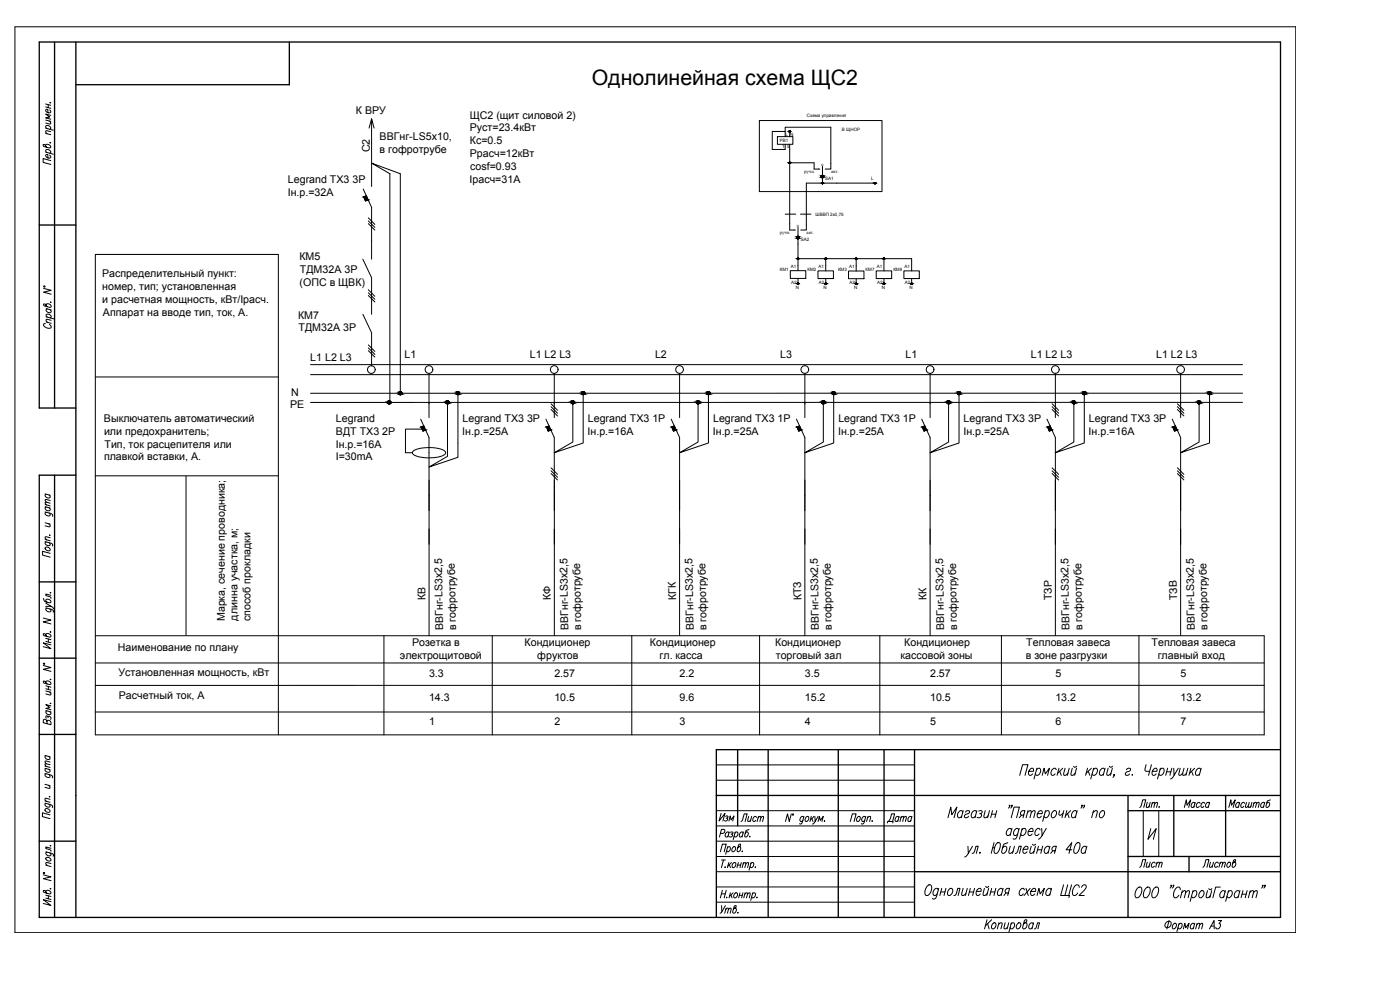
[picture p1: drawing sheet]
<svg xmlns="http://www.w3.org/2000/svg" width="420mm" height="297mm" viewBox="0 0 420 297" stroke-linecap="round" stroke-linejoin="round" font-family="sans-serif">
<defs><g id="words">
<text font-size="6.4" x="177.6" y="25.4">Однолинейная схема ЩС2</text>
<g font-size="5.7">
<text x="214.8" y="247.6">Изм</text>
<text x="265.3" y="248">Дата</text>
</g>
<g font-size="5.3">
<text x="341.1" y="243.4">Лит.</text>
<text x="354.5" y="243.4">Масса</text>
<text x="367.9" y="243.4">Масштаб</text>
<text x="221.5" y="247.6">Лист</text>
<text x="341.1" y="261.4">Лист</text>
<text x="360.2" y="261.4">Листов</text>
</g>
<g font-size="3.2">
<text x="106.8" y="34.1">К ВРУ</text>
<text x="141" y="35.6">ЩС2 (щит силовой 2)</text>
<text x="141" y="39.4">Pуст=23.4кВт</text>
<text x="111" y="45.7" transform="rotate(-90 111 45.7)">С2</text>
<text x="113.9" y="42.1">ВВГнг-LS5x10,</text>
<text x="113.9" y="46">в гофротрубе</text>
<text x="141" y="43.3">Кс=0.5</text>
<text x="141" y="47.1">Ррасч=12кВт</text>
<text x="141.1" y="50.9">cosf=0.93</text>
<text x="86.4" y="58.8">Iн.р.=32А</text>
<text x="86.4" y="54.9">Legrand TX3 3P</text>
<text x="140.9" y="54.8">Iрасч=31A</text>
<text x="30.7" y="83.2">Распределительный пункт:</text>
<text x="89.8" y="78.1">КМ5</text>
<text x="90" y="82">ТДМ32А 3Р</text>
<text x="30.7" y="87">номер, тип; установленная</text>
<text x="89.9" y="85.8">(ОПС в ЩВК)</text>
<text x="30.7" y="90.9">и расчетная мощность, кВт/Iрасч.</text>
<text x="30.9" y="94.7">Аппарат на вводе тип, ток, А.</text>
<text x="89.4" y="95.6">КМ7</text>
<text x="89.6" y="99.4">ТДМ32А 3Р</text>
<text x="121.4" y="107.4">L1</text>
<text x="159" y="107.4">L1 L2 L3</text>
<text x="196.6" y="107.4">L2</text>
<text x="234.2" y="107.4">L3</text>
<text x="271.8" y="107.4">L1</text>
<text x="309.4" y="107.4">L1 L2 L3</text>
<text x="347" y="107.4">L1 L2 L3</text>
<text x="93.1" y="108.2">L1 L2 L3</text>
<text x="87.4" y="118.8">N</text>
<text x="87.1" y="122.5">PE</text>
<text x="31.2" y="126.6">Выключатель автоматический</text>
<text x="31.2" y="130.5">или предохранитель;</text>
<text x="100.8" y="126.7">Legrand</text>
<text x="100.8" y="130.5">ВДТ TX3 2P</text>
<text x="138.7" y="130.4">Iн.р.=25А</text>
<text x="138.8" y="126.6">Legrand TX3 3P</text>
<text x="176.4" y="130.4">Iн.р.=16А</text>
<text x="176.4" y="126.6">Legrand TX3 1P</text>
<text x="213.9" y="130.4">Iн.р.=25А</text>
<text x="214" y="126.6">Legrand TX3 1P</text>
<text x="251.5" y="130.4">Iн.р.=25А</text>
<text x="251.6" y="126.6">Legrand TX3 1P</text>
<text x="289.1" y="130.4">Iн.р.=25А</text>
<text x="289.2" y="126.6">Legrand TX3 3P</text>
<text x="326.7" y="130.4">Iн.р.=16А</text>
<text x="326.8" y="126.6">Legrand TX3 3P</text>
<text x="31.4" y="134.3">Тип, ток расцепителя или</text>
<text x="100.8" y="134.3">Iн.р.=16А</text>
<text x="31.2" y="138.1">плавкой вставки, А.</text>
<text x="100.8" y="138.1">I=30mA</text>
<text x="127.7" y="180.1" transform="rotate(-91 127.7 180.1)">КВ</text>
<text x="165.3" y="180.1" transform="rotate(-91 165.3 180.1)">КФ</text>
<text x="202.9" y="180.1" transform="rotate(-91 202.9 180.1)">КГК</text>
<text x="240.5" y="180.1" transform="rotate(-91 240.5 180.1)">КТЗ</text>
<text x="278.1" y="180.1" transform="rotate(-91 278.1 180.1)">КК</text>
<text x="315.7" y="180.1" transform="rotate(-91 315.7 180.1)">ТЗР</text>
<text x="353.3" y="180.1" transform="rotate(-91 353.3 180.1)">ТЗВ</text>
<text x="67.5" y="186.4" transform="rotate(-90 67.5 186.4)">Марка, сечение проводника;</text>
<text x="71.3" y="186.2" transform="rotate(-90 71.3 186.2)">длинна участка, м;</text>
<text x="75.2" y="186.3" transform="rotate(-90 75.2 186.3)">способ прокладки</text>
<text x="133" y="189.1" transform="rotate(-91 133 189.1)">ВВГнг-LS3x2,5</text>
<text x="136.9" y="189.1" transform="rotate(-91 136.9 189.1)">в гофротрубе</text>
<text x="170.6" y="189.1" transform="rotate(-91 170.6 189.1)">ВВГнг-LS3x2,5</text>
<text x="174.4" y="189.1" transform="rotate(-91 174.4 189.1)">в гофротрубе</text>
<text x="208.2" y="189.1" transform="rotate(-91 208.2 189.1)">ВВГнг-LS3x2,5</text>
<text x="212" y="189.1" transform="rotate(-91 212 189.1)">в гофротрубе</text>
<text x="245.8" y="189.1" transform="rotate(-91 245.8 189.1)">ВВГнг-LS3x2,5</text>
<text x="249.6" y="189.1" transform="rotate(-91 249.6 189.1)">в гофротрубе</text>
<text x="283.4" y="189.1" transform="rotate(-91 283.4 189.1)">ВВГнг-LS3x2,5</text>
<text x="287.2" y="189.1" transform="rotate(-91 287.2 189.1)">в гофротрубе</text>
<text x="321" y="189.1" transform="rotate(-91 321 189.1)">ВВГнг-LS3x2,5</text>
<text x="324.8" y="189.1" transform="rotate(-91 324.8 189.1)">в гофротрубе</text>
<text x="358.6" y="189.1" transform="rotate(-91 358.6 189.1)">ВВГнг-LS3x2,5</text>
<text x="362.4" y="189.1" transform="rotate(-91 362.4 189.1)">в гофротрубе</text>
<text x="35.4" y="195.4">Наименование по плану</text>
<text x="120" y="197.7">электрощитовой</text>
<text x="123.7" y="193.9">Розетка в</text>
<text x="157.5" y="193.9">Кондиционер</text>
<text x="161.3" y="197.7">фруктов</text>
<text x="195" y="193.9">Кондиционер</text>
<text x="198" y="197.7">гл. касса</text>
<text x="232.6" y="193.9">Кондиционер</text>
<text x="232.8" y="197.7">торговый зал</text>
<text x="270.3" y="197.7">кассовой зоны</text>
<text x="271.4" y="193.9">Кондиционер</text>
<text x="307.9" y="197.7">в зоне разгрузки</text>
<text x="308" y="193.9">Тепловая завеса</text>
<text x="345.6" y="193.9">Тепловая завеса</text>
<text x="347.4" y="197.7">главный вход</text>
<text x="35.6" y="202.9">Установленная мощность, кВт</text>
<text x="128.8" y="203.1">3.3</text>
<text x="166.4" y="203.1">2.57</text>
<text x="204" y="203.1">2.2</text>
<text x="241.5" y="203.1">3.5</text>
<text x="279.1" y="203.1">2.57</text>
<text x="316.7" y="203.1">5</text>
<text x="354.3" y="203.1">5</text>
<text x="35.7" y="209.8">Расчетный ток, А</text>
<text x="128.8" y="210.3">14.3</text>
<text x="166.4" y="210.3">10.5</text>
<text x="204" y="210.3">9.6</text>
<text x="241.5" y="210.3">15.2</text>
<text x="279.1" y="210.3">10.5</text>
<text x="316.7" y="210.3">13.2</text>
<text x="354.3" y="210.3">13.2</text>
<text x="128.8" y="217.6">1</text>
<text x="166.4" y="217.6">2</text>
<text x="204" y="217.6">3</text>
<text x="241.5" y="217.6">4</text>
<text x="279.1" y="217.6">5</text>
<text x="316.7" y="217.6">6</text>
<text x="354.3" y="217.6">7</text>
</g>
<g font-size="1.4">
<text x="242.1" y="35.2">Схема управления</text>
<text x="235.7" y="40.8">L N</text>
<text x="252.7" y="39.2">В ЩНОР</text>
<text x="234.1" y="42.7">РВ1</text>
<text x="234.8" y="44.5">1</text>
<text x="236.2" y="44.5">5</text>
<text x="241.4" y="51.9">ручн.</text>
<text x="246.5" y="49.7">о</text>
<text x="249.4" y="51.9">авт.</text>
<text x="261.5" y="53.9">L</text>
<text x="247.7" y="54.1">SA1</text>
<text x="244.8" y="64.7">ШВВП 2х0,75</text>
<text x="234" y="70.2">ручн.</text>
<text x="239.2" y="68">о</text>
<text x="242.1" y="70.2">авт.</text>
<text x="240.3" y="72.4">SA2</text>
<text x="234" y="81.3">КМ1</text>
<text x="237.3" y="80.4">А1</text>
<text x="242.3" y="81.3">КМ2</text>
<text x="245.7" y="80.4">А1</text>
<text x="251.5" y="81.4">КМ3</text>
<text x="254.8" y="80.5">А1</text>
<text x="259.8" y="81.3">КМ7</text>
<text x="263.1" y="80.4">А1</text>
<text x="268.1" y="81.3">КМ8</text>
<text x="271.4" y="80.4">А1</text>
<text x="237.4" y="85.1">А2</text>
<text x="238.9" y="86.7">N</text>
<text x="245.8" y="85.1">А2</text>
<text x="247.2" y="86.8">N</text>
<text x="254.9" y="85.2">А2</text>
<text x="256.3" y="86.8">N</text>
<text x="263.2" y="85.1">А2</text>
<text x="264.6" y="86.8">N</text>
<text x="271.5" y="85.1">А2</text>
<text x="273" y="86.8">N</text>
</g>
</g></defs>
<!-- layer: 0 -->
<g fill="none" stroke="#000" stroke-width=".3">
<path d="M111.5 35.7l-.7 2.7M112.3 38.4l-.8-2.7v20.3M227.9 36.2h36.8v21.3h-36.8zM235.6 39.4h-3.8v5.4h3.8v-1.5M235.6 39.4v-1.2h13.7v12.5h-1.6M235.6 39.4v1.6M237 39.4v1.6M109 56.7l2.5 5.5v15.6M109.9 58.7l-.8 .4 .6 1.2M233.3 41h4.6v2.3h-4.6zM237 48.8h7.3v1.9h1.7M237 43.3v25.7h1.7"/>
<path d="M246.8 49.9v5M262.6 54.9h-20.6v14.1h-1.7M108.9 77.8l2.6 5.5v11M110.5 67.1l2 1.9M110.5 66.3l2 1.9M110.5 65.4l2 1.9M235.6 64.3h3.2M239.5 68.2v13M239.5 77.6h34.1v3.7M240.2 64.3h3.2M247.8 77.6v3.7M257 77.6v3.7"/>
<path d="M265.3 77.6v3.7M108.9 94.3l2.6 5.6v9.9M110.5 88.7l2 1.9M110.5 87.9l2 1.9M110.5 86.9l2 2M237.2 81.2h4.6v2.3h-4.6zM239.5 83.5v1.6M245.5 81.3h4.6v2.3h-4.6zM247.8 83.6v1.5M254.6 81.3h4.7v2.3h-4.7zM257 83.6v1.6M263 81.3h4.6v2.3h-4.6z"/>
<path d="M265.3 83.6v1.5M271.3 81.3h4.6v2.3h-4.6zM273.6 83.6v1.5M28.6 113.1h54.9M93.2 109.4h279.7M93.2 112.4h279.7M110.5 105.2l2 1.9M110.5 104.4l2 1.9M110.5 103.5l2 1.9M120.1 118v-65.9l-8.6-3.1 5.5 3.1v68.6M128.7 112v13.3M137.4 118.4v18.8l-8.7 2.9 5.6-3.2v-15.7"/>
<path d="M166.3 112v13.3M175 118.4v14.5l-8.7 2.9 5.6-3.2v-11.4M204 112v13.3M212.6 118.4v14.5l-8.6 2.9 5.5-3.2v-11.4M241.5 112v13.3M250.2 118.4v14.5l-8.7 2.9 5.6-3.2v-11.4M279.1 112v13.3M287.8 118.4v14.5l-8.7 2.9 5.6-3.2v-11.4M316.7 112v13.3M325.4 118.4v14.5l-8.7 2.9 5.6-3.2v-11.4M354.3 112v13.3M363 118.4v14.5l-8.7 2.9 5.6-3.2v-11.4"/>
<path d="M372.9 118h-279.7M123.9 135.4a11 11 0 0 1 9.6 0l.2 .3a2.11 2.11 0 0 1-2.1 1.4l-3.6 .3a5.7 5.7 0 0 1-4.2-1.4zM126.3 125.8l2.4 5.5M126.7 128.7h-5v7.1h2.1M127.2 127.8l-.8 .3 .6 1.3 .7-.4M128.7 131.2l.1 59.5M163.8 125.8l2.5 5.5M164.8 127.8l-.8 .3 .5 1.3 .8-.4M165.4 122.9l1.9 1.9M165.4 122l1.9 2M165.4 121.2l1.9 1.9M166.3 131.2l.1 59.5"/>
<path d="M201.4 125.8l2.6 5.5M202.4 127.8l-.8 .3 .5 1.3 .8-.4M204 131.2v22M239 125.8l2.5 5.5M240 127.8l-.8 .3 .5 1.3 .8-.4M241.5 131.2v22M276.6 125.8l2.5 5.5M277.6 127.8l-.8 .3 .5 1.3 .8-.4M279.1 131.2v22M314.2 125.8l2.5 5.5M315.1 127.8l-.7 .3 .5 1.3 .8-.4M315.8 122.9l1.9 1.9"/>
<path d="M315.8 122l1.9 2M315.8 121.2l1.9 1.9M316.7 131.2v22M351.8 125.8l2.5 5.5M352.7 127.8l-.7 .3 .5 1.3 .8-.4M353.3 122.9l2 1.9M353.3 122l2 2M353.3 121.2l2 1.9M354.3 131.2v22M372.9 120.7h-279.7M28.6 142.8h54.9M55.8 142.8v47.8"/>
<path d="M128.8 144.1v9.1M128.8 158.7v4.6M165.4 142.1l1.9 1.9M165.4 141.3l1.9 1.9M165.4 140.4l1.9 1.9M166.4 144.1v9.1M166.4 158.7v4.6M204 148.6v42.1M204 158.7v4.6M241.5 148.6v42.1M241.5 158.7v4.6M279.1 148.6v42.1"/>
<path d="M279.1 158.7v4.6M315.8 142.1l1.9 1.9M315.8 141.3l1.9 1.9M315.8 140.4l1.9 1.9M316.7 148.6v42.1M316.7 158.7v4.6M353.3 142.1l2 1.9M353.3 141.3l2 1.9M353.3 140.4l2 1.9M354.3 148.6v42.1M354.3 158.7v4.6M28.6 190.7h350.8v29.8h-350.8v-144.2h54.9v144.2"/>
<path d="M28.6 198.9h350.8M115.2 190.7v29.8M147.7 190.7v29.8M189.6 190.7v29.8M228 190.7v29.8M264 190.7v29.8M300.5 190.7v29.8M341.8 190.7v29.8M28.6 213.6h350.8M379.4 205.6h-350.8M215 234.1h59.5M215 229.5h59.5"/>
<path d="M306 232.6l.9-3.2h1.6l-.9 3.2M308.8 231.4h1.3l.1-.6-.3-.3a1.3 1.3 0 0 0-1.1 .8 1.3 1.3 0 0 0 .2 1.3l.9-.4M311.1 231l.5-.5h.4a1.3 1.3 0 0 1 .2 1.3 1.3 1.3 0 0 1-1.1 .8l-.4-.4M311.2 230.5l-.9 3.2M312.8 232.6l.5-2.1 .4 1.7 1.3-1.7-.6 2.1M317 231l-.3-.5a1.3 1.3 0 0 0-1.1 .8 1.3 1.3 0 0 0 .2 1.3l.9-.4M317.8 230.5l-.6 2.1M318 231.4l.5 1.2M319 230.5l-1.6 1.5M319.7 230.5l-.5 2 .6 .1 .7-.6M320.9 230.5l-.6 2.1M321.8 230.5l-.4 2 .5 .1 .8-.6"/>
<path d="M322.2 229.9l.3 .3 .6-.3M323.1 230.5l-.6 2.1M326.4 230.5l-.6 2.1M326.6 231.4l.5 1.2M327.5 230.5l-1.5 1.5M328.1 231l.6-.5h.3a1.31 1.31 0 0 1-.9 2.1l-.3-.4M328.2 230.5l-.8 3.2M331.5 231l-.3-.5a1.32 1.32 0 0 0-.9 2.1l.9-.4M331.7 230.5l-.6 2.1M332.6 230.5l-.4 2 .5 .1 .7-.6M333 229.9l.2 .3 .7-.3M333.8 230.5l-.5 2.1"/>
<path d="M334.4 232.5h-.2h.2l-.4 .7M338 231a.79 .79 0 0 1 1.3-.3l-.2 .6-1.1 .4-.3 .8a.82 .82 0 0 0 1.3-.3M339.7 232.5h.2zM344 229.4l-.4 1.7 .4 .3h1M345.6 229.4l-.9 3.2M345.8 231.4h1.4l.1-.6-.3-.3a1.32 1.32 0 0 0-.9 2.1l.9-.4M348.1 231l.6-.5h.4a1.31 1.31 0 0 1-1 2.1l-.3-.4M348.2 230.5l-.8 3.2M350.1 231.6h1.3M350.4 230.5l-.6 2.1M351.7 230.5l-.6 2.1M352.2 230.5l.2 2.1 1.2-2.1"/>
<path d="M352.4 232.6l-.4 .6-.7 .5M354.2 230.5l-.4 2 .4 .1 .7-.6M355.3 230.5l-.4 2 .4 .1 .8-.6M356.5 230.5l-.6 2.1M357.4 230.5l-.6 2.1M357.6 231.4l.5 1.2M358.5 230.5l-1.5 1.5M360.4 231l-.4-.5a1.32 1.32 0 0 0-.9 2.1h.4l.5-.4M360.5 230.5l-.6 2.1M215 247.8h59.5M215 243.2h59.5M284.5 245.4l.8-3.2 .4 2.2 1.5-2.2-.9 3.2"/>
<path d="M288.9 243.7l-.1-.3a1.21 1.21 0 0 0-1.2 .4 1.21 1.21 0 0 0-.2 1.3l.3 .3h.3l.6-.5M289.1 243.2l-.6 2.2M289.7 243.7a.81 .81 0 0 1 1.3-.3l-.2 .6-1.1 .4-.3 .8a.81 .81 0 0 0 1.3-.3M290.5 253.9l.1 2.1 1.3-2.1M290.6 256l-.7 1-.4 .1M291.8 256l.4-.1 .3-.5 .4-1.5h.7l-.6 2.1M293.1 243.7l-.2-.3a1.21 1.21 0 0 0-1.2 .5 1.21 1.21 0 0 0-.1 1.3l.6 .2 .5-.5M293.2 243.2l-.6 2.2M293.7 243.4h1a.62 .62 0 0 1-.7 .7M294 255.9h.2l-.2 .1zM294.3 244.1l.3 .6a.93 .93 0 0 1-1.4 .5M295.7 243.2l-.4 2 .5 .2 .8-.7"/>
<path d="M297 243.2l-.6 2.2M297.6 244.3h1.2M297.9 243.2l-.6 2.2M297.9 254.4h.6M298.3 252.8l-.8 3.2M299.1 243.2l-.5 2.2M299.2 253l.7-.2a2.55 2.55 0 0 1-.8 3.2h-.5a2.73 2.73 0 0 1 .6-3zM302.4 252.8l-1.1 .5-.2 .3-.5 1.8 .3 .6a1.32 1.32 0 0 0 .9-2.1h-.3l-.6 .5M303.1 241.7h-.2l.1-.2v.5l-.3 .5M303.2 253.9l-.4 2 .5 .1 .8-.6M303.5 245.4l.8-3.2h1.6l-.8 3.2M303.6 249l-.4-.4a1.3 1.3 0 0 0-1.1 .7 1.3 1.3 0 0 0 .2 1.4l.9-.5"/>
<path d="M303.7 248.6l-.6 2.1M303.8 241.7h-.3h.3l-.5 .8M304.5 253.9l-.6 2.1M304.7 256l.5-.1 .6-2h.7l-.6 2.1M305.7 249l-.3-.4a1.32 1.32 0 0 0-.9 2.1h.4l.5-.5M305.9 248.6l-.7 2.4a.89 .89 0 0 1-1 .8l-.2-.2M306.5 244.6l-.6 .8M306.7 249l.5-.4h.4a1.3 1.3 0 0 1 .2 1.3 1.3 1.3 0 0 1-1.1 .8l-.4-.5M306.8 248.6l-.9 3.2M307.1 254.8h1.3v-.7a1.18 1.18 0 0 0-1.3 .5 1.18 1.18 0 0 0 .2 1.4h.4l.5-.4M307.2 244.6h-.7l-.2-.6 .3-.6 1-.2-.6 2.2M308.3 243.8l.8-.6 .4 .2-.4 2"/>
<path d="M308.5 243.2l-.6 2.2M308.6 249.5h1.4v-.6l-.2-.3a1.3 1.3 0 0 0-1.1 .7 1.3 1.3 0 0 0 .2 1.4l.9-.5M309.5 243.8l.7-.6 .5 .2-.5 2M309.5 253.9l-.4 2 .5 .1 .7-.6M309.9 253.3l.2 .3 .7-.3M310.7 253.9l-.5 2.1M311.4 244.1h1.3v-.7a1.18 1.18 0 0 0-1.3 .5 1.18 1.18 0 0 0 .2 1.5h.3l.6-.5M311.4 255h1.2M311.7 253.9l-.6 2.1M312.2 249l-.4-.4a1.3 1.3 0 0 0-1.1 .7 1.3 1.3 0 0 0 .2 1.4l.9-.5M312.6 248.6l.2 2.1 1.2-2.1M312.8 250.7l-.8 .9-.3 .2"/>
<path d="M312.9 253.9l-.6 2.1M313.7 243.7l.5-.5h.4a1.3 1.3 0 0 1 .2 1.4 1.3 1.3 0 0 1-1.1 .8l-.4-.5M313.8 243.2l-.9 3.2M315 254.4l-.2-.3a1.2 1.2 0 0 0-1.2 .4 1.2 1.2 0 0 0-.1 1.4l.6 .1 .5-.4M315.1 253.9l-.6 2.1M315.8 243.7l.6-.5h.4a1.31 1.31 0 0 1-1 2.2 1.08 1.08 0 0 1 0-1.7zM316 255.3l-.7 .7M316.7 255.3l-.9-.2-.1-.6 .6-.6h.7l-.5 2.1M318 243.2l-.2 1.2 .2 .2 .6-.2 .5-.4M319.3 243.2l-.6 2.2M320.2 243.2l-.6 2.2M320.4 244.1l.5 1.3"/>
<path d="M321.3 243.2l-1.5 1.5M321.7 255h-1.8l1.8-2.2-.9 3.2M323.1 253l.6-.2a1.36 1.36 0 0 1 .2 1.9l-.6 1.2-.7 .1a1.36 1.36 0 0 1-.2-1.8zM323.1 243.7l-.1-.3a1.21 1.21 0 0 0-1.2 .4 1.21 1.21 0 0 0-.2 1.3l.3 .3h.3l.6-.5M323.3 243.2l-.6 2.2M324.8 241.7h-.2l.2-.2v.5l-.4 .5M325.5 241.7h-.2h.2l-.4 .8M326.1 254.4l-.2-.3a1.21 1.21 0 0 0-1.2 .4 1.21 1.21 0 0 0-.1 1.4l.6 .1 .5-.4M326.2 253.9l-.6 2.1M328 243.8l.8-.6 .5 .2-.4 2M328.2 243.2l-.6 2.2M330.2 243.7l.6-.5h.4a1.3 1.3 0 0 1 .2 1.4 1.3 1.3 0 0 1-1.1 .8 1.08 1.08 0 0 1-.1-1.7z"/>
<path d="M345.4 248.6l-.9 3.2 2.5-3.2-.9 3.2M278.2 265.9a.82 .82 0 0 1 1.2-.3 2.56 2.56 0 0 1-1 3.1l-.7-.2-.1-.6 .2-1.2zM281.6 267l-.2-.3a1.18 1.18 0 0 0-1.3 .6 1.18 1.18 0 0 0 .2 1.4h.4l.6-.5M281.7 266.5l-.6 2.5a.97 .97 0 0 1-1.1 .8l-.1-.2M282.3 267.6h1.3M282.6 266.5l-.5 2.2M283.9 266.5l-.6 2.2M285 266.7l.6-.2a1.3 1.3 0 0 1 .2 1.4 1.3 1.3 0 0 1-1.1 .8 1.34 1.34 0 0 1 .3-2zM286.3 268.7l.5-.2 .2-.4 .4-1.6h.7l-.6 2.2M289 266.5l-.4 2 .6 .2 .7-.6M290.3 266.5l-.6 2.2M290.9 267.6h1.3"/>
<path d="M291.2 266.5l-.6 2.2M292.5 266.5l-.6 2.2M293 267.5h1.4v-.8a1.18 1.18 0 0 0-1.3 .6 1.18 1.18 0 0 0 .2 1.4h.3l.6-.5M295.4 266.5l-.4 2 .6 .2 .7-.6M295.8 265.9l.3 .3 .6-.3M296.7 266.5l-.6 2.2M297.3 267.6h1.3M297.6 266.5l-.6 2.2M298.9 266.5l-.6 2.2M300.9 267l-.1-.3a1.21 1.21 0 0 0-1.2 .4 1.21 1.21 0 0 0-.2 1.3l.3 .3h.3l.6-.5M301 266.5l-.5 2.2M301.9 267.9l-.6 .8"/>
<path d="M302.6 267.9h-.7l-.3-.6 .4-.6 1-.2-.6 2.2M307.4 267l-.3-.5a1.31 1.31 0 0 0-.9 2.2h.3l.6-.5M307.9 266.5l.7 2.2M309.2 266.5l-1.9 2.2M309.4 267.5h1.4l-.1-.8a1.19 1.19 0 0 0-1.3 .6 1.19 1.19 0 0 0 .2 1.4h.4l.6-.5M311.2 268.7l.6-2.2 .4 1.7 1.2-1.7-.6 2.2M315.5 267l-.2-.3a1.21 1.21 0 0 0-1.3 .5 1.21 1.21 0 0 0 0 1.3l.6 .2 .5-.5M315.6 266.5l-.6 2.2M319.2 265.5l-.9 3.2h2.7l-.2 .6M320.4 265.5l-.8 3.2M321.6 265.5l-.9 3.2M323.9 266.2v-.3a.83 .83 0 0 0-.9-.4 .83 .83 0 0 0-.7 .7l-.4 1.3 .1 1a.91 .91 0 0 0 1.4-.6"/>
<path d="M324.6 266.2v-.1a.85 .85 0 0 1 1.3-.5l.1 .5-.3 .6-1.9 2h1.6M338.5 275.3h.1M341.3 266.6a.82 .82 0 0 1 1.2-.3 2.6 2.6 0 0 1-1 3.1l-.7-.2-.2-.6 .2-1.2zM343.8 266.6a.8 .8 0 0 1 1.2-.3 2.56 2.56 0 0 1-1 3.1l-.7-.2-.2-.6 .3-1.2zM346.3 266.6a.82 .82 0 0 1 1.2-.3 2.56 2.56 0 0 1-1 3.1l-.7-.2-.1-.6 .2-1.2zM351.6 265.7h-.2h.2l-.5 .8M352.3 265.7h-.3h.3l-.5 .8M354.2 266.9v-.3a.83 .83 0 0 0-.9-.4 .83 .83 0 0 0-.7 .7l-.4 1.2 .2 1.1a.92 .92 0 0 0 1.4-.6M354.7 267.8l.7-.6 .4 .2-.4 2M354.8 267.2l-.5 2.2M355.8 267.8l.8-.6 .4 .2-.4 2M357.9 267.7l.6-.5h.4a1.31 1.31 0 0 1-1 2.2l-.3-.5"/>
<path d="M358 267.2l-.8 3.2M360.4 267.4l.6-.2a1.3 1.3 0 0 1 .2 1.4 1.3 1.3 0 0 1-1.1 .8 1.34 1.34 0 0 1 .3-2zM362.4 267.2l-.4 2 .5 .2 .7-.7M362.8 266.6l.2 .3 .7-.3M363.7 267.2l-.6 2.2M366.2 266.2h-1.4l-.8 3.2M367.6 267.7l-.1-.3a1.21 1.21 0 0 0-1.3 .5 1.21 1.21 0 0 0 0 1.3l.5 .2 .6-.5M367.8 267.2l-.6 2.2M368.6 267.7l.5-.5h.4a1.3 1.3 0 0 1 .2 1.4 1.3 1.3 0 0 1-1.1 .8l-.4-.5M368.7 267.2l-.9 3.2M372 267.7l-.2-.3a1.21 1.21 0 0 0-1.2 .5 1.21 1.21 0 0 0 0 1.3l.5 .2 .6-.5M372.1 267.2l-.5 2.2"/>
<path d="M372.7 268.3h1.3M373 267.2l-.5 2.2M374.3 267.2l-.6 2.2M375 267.8l.8-.6 .4 .2-.4 2M375.2 267.2l-.6 2.2M376.2 267.8l.7-.6 .4 .2-.4 2M379 265.7h-.2h.2l-.4 .8M379.7 265.7h-.2l.2-.2v.5l-.4 .5"/>
<circle cx="237" cy="39.4" r=".2"/>
<circle cx="237" cy="48.8" r=".2"/>
<circle cx="246.8" cy="54.9" r=".2"/>
<circle cx="262.6" cy="54.9" r=".2"/>
<circle cx="239.5" cy="77.6" r=".2"/>
<circle cx="247.8" cy="77.6" r=".2"/>
<circle cx="256.9" cy="77.6" r=".2"/>
<circle cx="265.3" cy="77.6" r=".2"/>
<circle cx="239.5" cy="85.1" r=".2"/>
<circle cx="247.8" cy="85.1" r=".2"/>
<circle cx="256.9" cy="85.2" r=".2"/>
<circle cx="265.3" cy="85.1" r=".2"/>
<circle cx="273.6" cy="85.1" r=".2"/>
<circle cx="111.4" cy="110.9" r="1.15"/>
<circle cx="120.1" cy="118" r=".46"/>
<circle cx="128.7" cy="110.9" r="1.15"/>
<circle cx="137.4" cy="118" r=".46"/>
<circle cx="166.3" cy="110.9" r="1.15"/>
<circle cx="175" cy="118" r=".46"/>
<circle cx="203.9" cy="110.9" r="1.15"/>
<circle cx="212.6" cy="118" r=".46"/>
<circle cx="241.5" cy="110.9" r="1.15"/>
<circle cx="250.2" cy="118" r=".46"/>
<circle cx="279.1" cy="110.9" r="1.15"/>
<circle cx="287.8" cy="118" r=".46"/>
<circle cx="316.7" cy="110.9" r="1.15"/>
<circle cx="325.4" cy="118" r=".46"/>
<circle cx="354.3" cy="110.9" r="1.15"/>
<circle cx="363" cy="118" r=".46"/>
<circle cx="116.8" cy="120.7" r=".46"/>
<circle cx="134.3" cy="120.7" r=".46"/>
<circle cx="171.9" cy="120.7" r=".46"/>
<circle cx="209.5" cy="120.7" r=".46"/>
<circle cx="247.1" cy="120.7" r=".46"/>
<circle cx="284.7" cy="120.7" r=".46"/>
<circle cx="322.3" cy="120.7" r=".46"/>
<circle cx="359.9" cy="120.7" r=".46"/>
</g>
<g fill="#000" stroke="#000" stroke-width=".3">
<path d="M236.9 39.3h.2zM236.9 39.6h.2zM109.1 59.1h1l.4 .9zM109.1 59.1l.8-.4 .2 .4zM236.9 48.7h.2zM236.9 49h.2zM246.7 52.6h.2zM246.7 53.4h.2zM246.8 55.1h.1zM262.5 54.8h.2zM262.5 55.1h.2zM239.4 70.9h.2z"/>
<path d="M239.4 77.4h.2zM239.4 77.8h.2zM239.4 71.6h.2zM247.7 77.8h.2zM256.9 77.4h.1zM256.9 77.8h.1zM265.2 77.4h.2zM265.2 77.8h.2zM239.4 84.9h.2zM239.4 85.3h.2zM247.7 85.3h.2zM256.9 85h.1z"/>
<path d="M256.9 85.4h.1zM265.2 85h.2zM265.2 85.3h.2zM273.5 85.3h.2zM250.1 118.4h.2zM287.7 117.5h.2zM126.4 128.1h.9l.4 .9zM126.4 128.1l.8-.3 .1 .3zM134.2 121.2h.2zM164 128.1h.9l.4 .9zM164 128.1l.8-.3 .1 .3zM171.8 120.3h.2z"/>
<path d="M201.6 128.1h.9l.4 .9zM201.6 128.1l.7-.3 .2 .3zM239.2 128.1h.9l.4 .9zM239.2 128.1l.7-.3 .2 .3zM276.8 128.1h.9l.4 .9zM276.8 128.1l.7-.3 .2 .3zM314.4 128.1h.9l.4 .9zM314.4 128.1l.7-.3 .2 .3zM352 128.1h.9l.4 .9zM352 128.1l.7-.3 .2 .3z"/>
<path d="M236.9 39.3h.2zM236.9 39.3h.2z"/>
<path d="M236.9 39.3h.2zM236.9 39.3h.2z"/>
<path d="M236.9 39.6h.2zM236.9 39.6h.2z"/>
<path d="M236.8 39.3h.4zM236.8 39.3h.4z"/>
<path d="M236.8 39.6h.3zM236.8 39.6h.3z"/>
<path d="M236.8 39.3l.4 .1zM236.8 39.3l.4 .1z"/>
<path d="M236.8 39.6h.4zM236.8 39.6h.3z"/>
<path d="M236.8 39.4h.4zM236.8 39.4h.4z"/>
<path d="M236.8 39.4h.4zM236.8 39.4h.4z"/>
<path d="M236.8 39.4l.4 .1zM236.8 39.4l.4 .1z"/>
<path d="M236.8 39.5h.4zM236.8 39.5h.4z"/>
<path d="M236.8 39.5h.4zM236.8 39.5l.4 .1z"/>
<path d="M109.1 59.1l.5 .9h.9zM109.6 60h.9l-.8 .3z"/>
<path d="M236.9 48.7h.2zM236.9 48.7h.2z"/>
<path d="M236.9 48.7h.2zM236.8 48.7h.3z"/>
<path d="M236.9 49h.2zM236.9 49h.2z"/>
<path d="M236.8 48.7h.4zM236.8 48.7h.4z"/>
<path d="M236.8 49h.3zM236.8 49h.3z"/>
<path d="M236.8 48.7l.4 .1zM236.8 48.7l.4 .1z"/>
<path d="M236.8 49h.4zM236.8 49h.3z"/>
<path d="M236.8 48.8h.4zM236.8 48.8h.4z"/>
<path d="M236.8 48.8h.4zM236.8 48.8h.4z"/>
<path d="M236.8 48.8l.4 .1zM236.8 48.8l.4 .1z"/>
<path d="M236.8 48.9h.4zM236.8 48.9h.4z"/>
<path d="M236.8 48.9h.4zM236.8 48.9l.4 .1z"/>
<path d="M246.7 52.6h.3zM246.6 52.6h.4z"/>
<path d="M246.8 54.8h.1zM246.7 54.8h.2z"/>
<path d="M246.7 54.8h.3zM246.7 54.8h.3z"/>
<path d="M246.7 55.1h.2zM246.7 55.1h.2z"/>
<path d="M246.7 54.8h.3zM246.7 54.8h.3z"/>
<path d="M246.7 55.1h.3zM246.7 55.1h.2z"/>
<path d="M246.6 52.6l.5 .1zM246.6 52.7h.5z"/>
<path d="M246.6 53.3h.4zM246.6 53.3l.3 .1z"/>
<path d="M246.7 54.8l.3 .1zM246.7 54.8l.3 .1z"/>
<path d="M246.7 55h.3zM246.7 55l.3 .1z"/>
<path d="M246.6 54.9h.4zM246.6 54.9h.4z"/>
<path d="M246.6 55h.4zM246.6 55h.4z"/>
<path d="M246.6 54.9h.4zM246.6 54.9h.4z"/>
<path d="M246.6 54.9l.4 .1zM246.6 54.9l.4 .1z"/>
<path d="M246.6 55h.4zM246.6 55h.4z"/>
<path d="M246.6 52.7h.5zM246.6 52.7h.5z"/>
<path d="M246.6 53.3h.5zM246.6 53.3h.4z"/>
<path d="M246.5 52.7l.7 .1zM246.5 52.7l.7 .1z"/>
<path d="M246.5 53.2h.6zM246.5 53.2l.6 .1z"/>
<path d="M246.5 52.8h.7zM246.5 52.8h.7z"/>
<path d="M246.5 53.2h.7zM246.5 53.2h.6z"/>
<path d="M246.5 52.8l.7 .1zM246.5 52.8l.7 .1z"/>
<path d="M246.5 53.1h.7zM246.5 53.1l.7 .1z"/>
<path d="M246.4 52.9l.8 .1zM246.4 52.9l.8 .1z"/>
<path d="M246.4 53h.8zM246.4 53l.8 .1z"/>
<path d="M246.4 53h.8zM246.4 53h.8z"/>
<path d="M262.5 54.8h.2zM262.5 54.8h.2z"/>
<path d="M262.5 54.8h.3zM262.5 54.8h.3z"/>
<path d="M262.5 55.1h.2zM262.5 55.1h.2z"/>
<path d="M262.5 54.8h.3zM262.5 54.8h.3z"/>
<path d="M262.5 55.1h.3zM262.5 55.1h.2z"/>
<path d="M262.4 54.8l.4 .1zM262.4 54.8l.4 .1z"/>
<path d="M262.4 55h.4zM262.4 55l.4 .1z"/>
<path d="M262.4 54.9h.4zM262.4 54.9h.4z"/>
<path d="M262.4 54.9h.4zM262.4 54.9h.4z"/>
<path d="M262.4 54.9l.4 .1zM262.4 54.9l.4 .1z"/>
<path d="M262.4 55h.4zM262.4 55h.4z"/>
<path d="M262.4 55h.4zM262.4 55h.4z"/>
<path d="M239.4 77.4l.2 .1zM239.4 77.4l.2 .1z"/>
<path d="M239.4 70.9h.3zM239.3 70.9h.4z"/>
<path d="M239.4 77.5h.2zM239.3 77.5h.3z"/>
<path d="M239.4 77.8h.2zM239.4 77.8h.2z"/>
<path d="M239.3 77.5h.4zM239.3 77.5h.4z"/>
<path d="M239.3 77.7h.3zM239.3 77.7l.3 .1z"/>
<path d="M239.3 70.9l.4 .1zM239.3 71h.4z"/>
<path d="M239.3 71.6h.4zM239.3 71.6h.3z"/>
<path d="M239.3 77.5h.4zM239.3 77.5h.4z"/>
<path d="M239.3 77.7h.4zM239.3 77.7h.3z"/>
<path d="M239.3 77.5l.4 .1zM239.3 77.5l.4 .1z"/>
<path d="M239.3 77.6h.4zM239.3 77.6h.4z"/>
<path d="M239.3 77.6l.4 .1zM239.3 77.6l.4 .1z"/>
<path d="M239.3 77.7h.4zM239.3 77.7h.4z"/>
<path d="M239.3 77.7h.4zM239.3 77.7h.4z"/>
<path d="M239.3 71h.5zM239.2 71h.6z"/>
<path d="M239.3 71.6h.4zM239.3 71.6h.4z"/>
<path d="M239.2 71l.6 .1zM239.2 71l.6 .1z"/>
<path d="M239.2 71.5h.6zM239.2 71.5l.5 .1z"/>
<path d="M239.2 71.1h.7zM239.2 71.1h.7z"/>
<path d="M239.2 71.5h.6zM239.2 71.5h.6z"/>
<path d="M239.1 71.1l.8 .1zM239.1 71.1l.8 .1z"/>
<path d="M239.1 71.4h.8zM239.1 71.4l.7 .1z"/>
<path d="M239.1 71.2l.8 .1zM239.1 71.2l.8 .1z"/>
<path d="M239.1 71.3h.8zM239.1 71.3h.8z"/>
<path d="M239.1 71.3h.8zM239.1 71.3l.8 .1z"/>
<path d="M247.7 77.4l.2 .1zM247.7 77.5h.2z"/>
<path d="M247.7 77.5h.3zM247.7 77.5h.3z"/>
<path d="M247.7 77.8h.2zM247.7 77.8h.2z"/>
<path d="M247.7 77.5h.3zM247.7 77.5h.3z"/>
<path d="M247.7 77.7h.3zM247.7 77.7l.2 .1z"/>
<path d="M247.6 77.5h.4zM247.6 77.5h.4z"/>
<path d="M247.6 77.5l.4 .1zM247.6 77.5l.4 .1z"/>
<path d="M247.6 77.7h.4zM247.6 77.7h.4z"/>
<path d="M247.6 77.7h.4zM247.6 77.7h.4z"/>
<path d="M247.6 77.6h.4zM247.6 77.6h.4z"/>
<path d="M247.6 77.6l.4 .1zM247.6 77.6l.4 .1z"/>
<path d="M247.6 77.7h.4zM247.6 77.7h.4z"/>
<path d="M256.9 77.4l.2 .1zM256.9 77.4l.2 .1z"/>
<path d="M256.9 77.5h.2zM256.8 77.5h.3z"/>
<path d="M256.9 77.8h.2zM256.9 77.8h.1z"/>
<path d="M256.8 77.5h.3zM256.8 77.5h.3z"/>
<path d="M256.8 77.7h.3zM256.8 77.7l.3 .1z"/>
<path d="M256.8 77.5h.3zM256.8 77.5h.3z"/>
<path d="M256.8 77.7h.3zM256.8 77.7h.3z"/>
<path d="M256.8 77.5l.3 .1zM256.8 77.5l.3 .1z"/>
<path d="M256.8 77.6h.4zM256.8 77.6h.4z"/>
<path d="M256.8 77.7h.3zM256.8 77.7h.3z"/>
<path d="M256.8 77.7h.3zM256.8 77.7h.3z"/>
<path d="M256.8 77.6h.4zM256.8 77.6l.3 .1z"/>
<path d="M265.2 77.4l.2 .1zM265.2 77.4l.2 .1z"/>
<path d="M265.2 77.5h.2zM265.1 77.5h.3z"/>
<path d="M265.2 77.8h.2zM265.2 77.8h.2z"/>
<path d="M265.1 77.5h.3zM265.1 77.5h.3z"/>
<path d="M265.1 77.7h.3zM265.1 77.7l.3 .1z"/>
<path d="M265.1 77.5h.4zM265.1 77.5h.4z"/>
<path d="M265.1 77.7h.3zM265.1 77.7h.3z"/>
<path d="M265.1 77.5l.4 .1zM265.1 77.6h.4z"/>
<path d="M265.1 77.6h.4zM265.1 77.6h.4z"/>
<path d="M265.1 77.6l.4 .1zM265.1 77.6l.4 .1z"/>
<path d="M265.1 77.7h.4zM265.1 77.7h.4z"/>
<path d="M265.1 77.7h.4zM265.1 77.7h.3z"/>
<path d="M239.4 84.9h.2zM239.4 84.9h.2z"/>
<path d="M239.4 84.9l.2 .1zM239.4 84.9l.2 .1z"/>
<path d="M239.4 85.2h.2zM239.4 85.2l.2 .1z"/>
<path d="M239.3 85h.4zM239.3 85h.4z"/>
<path d="M239.3 85.2h.3zM239.3 85.2h.3z"/>
<path d="M239.3 85h.4zM239.3 85h.4z"/>
<path d="M239.3 85.2h.4zM239.3 85.2h.3z"/>
<path d="M239.3 85h.4zM239.3 85h.4z"/>
<path d="M239.3 85l.4 .1zM239.3 85l.4 .1z"/>
<path d="M239.3 85.1h.4zM239.3 85.1h.4z"/>
<path d="M239.3 85.1h.4zM239.3 85.1h.4z"/>
<path d="M239.3 85.1h.4zM239.3 85.1l.4 .1z"/>
<path d="M247.7 85h.2zM247.7 85h.2z"/>
<path d="M247.7 85h.3zM247.7 85h.3z"/>
<path d="M247.7 85.3h.2zM247.7 85.3h.2z"/>
<path d="M247.7 85h.3zM247.7 85h.3z"/>
<path d="M247.7 85.3h.3zM247.7 85.3h.2z"/>
<path d="M247.6 85l.4 .1zM247.6 85l.4 .1z"/>
<path d="M247.6 85.1h.4zM247.6 85.1h.4z"/>
<path d="M247.6 85.2h.4zM247.6 85.2h.4z"/>
<path d="M247.6 85.2h.4zM247.6 85.2l.4 .1z"/>
<path d="M247.6 85.1h.4zM247.6 85.1h.4z"/>
<path d="M247.6 85.1l.4 .1zM247.6 85.1l.4 .1z"/>
<path d="M247.6 85.2h.4zM247.6 85.2h.4z"/>
<path d="M256.9 85h.2zM256.9 85h.2z"/>
<path d="M256.9 85h.2zM256.8 85h.3z"/>
<path d="M256.9 85.3h.2zM256.9 85.3l.1 .1z"/>
<path d="M256.8 85l.3 .1zM256.8 85l.3 .1z"/>
<path d="M256.8 85.3h.3zM256.8 85.3h.3z"/>
<path d="M256.8 85.1h.3zM256.8 85.1h.3z"/>
<path d="M256.8 85.3h.3zM256.8 85.3h.3z"/>
<path d="M256.8 85.1h.3zM256.8 85.1h.3z"/>
<path d="M256.8 85.1l.4 .1zM256.8 85.1l.4 .1z"/>
<path d="M256.8 85.2l.3 .1zM256.8 85.2l.3 .1z"/>
<path d="M256.8 85.3h.3zM256.8 85.3h.3z"/>
<path d="M256.8 85.2h.4zM256.8 85.2h.3z"/>
<path d="M265.2 85h.2zM265.2 85h.2z"/>
<path d="M265.2 85h.2zM265.1 85h.3z"/>
<path d="M265.2 85.3h.2zM265.2 85.3h.2z"/>
<path d="M265.1 85h.3zM265.1 85h.3z"/>
<path d="M265.1 85.3h.3zM265.1 85.3h.3z"/>
<path d="M265.1 85l.4 .1zM265.1 85l.4 .1z"/>
<path d="M265.1 85.2h.3zM265.1 85.2l.3 .1z"/>
<path d="M265.1 85.1h.4zM265.1 85.1h.4z"/>
<path d="M265.1 85.1h.4zM265.1 85.1h.4z"/>
<path d="M265.1 85.1l.4 .1zM265.1 85.1l.4 .1z"/>
<path d="M265.1 85.2h.4zM265.1 85.2h.4z"/>
<path d="M265.1 85.2h.4zM265.1 85.2h.3z"/>
<path d="M273.5 85h.2zM273.5 85h.2z"/>
<path d="M273.5 85h.2zM273.5 85h.2z"/>
<path d="M273.5 85.3h.2zM273.5 85.3h.2z"/>
<path d="M273.4 85h.3zM273.4 85h.3z"/>
<path d="M273.4 85.3h.3zM273.4 85.3h.3z"/>
<path d="M273.4 85l.4 .1zM273.4 85l.4 .1z"/>
<path d="M273.4 85.2h.3zM273.4 85.2l.3 .1z"/>
<path d="M273.4 85.1h.4zM273.4 85.1h.4z"/>
<path d="M273.4 85.2h.4zM273.4 85.2h.3z"/>
<path d="M273.4 85.1h.4zM273.4 85.1h.4z"/>
<path d="M273.4 85.1l.4 .1zM273.4 85.1l.4 .1z"/>
<path d="M273.4 85.2h.4zM273.4 85.2h.4z"/>
<path d="M120.1 117.5l.2 .1zM120 117.6h.3z"/>
<path d="M120 117.6h.3zM119.9 117.6h.4z"/>
<path d="M120 118.4h.3zM120 118.4h.2z"/>
<path d="M119.9 117.6h.5zM119.9 117.6h.5z"/>
<path d="M119.9 118.4h.4zM119.9 118.4h.4z"/>
<path d="M119.9 117.6l.6 .1zM119.9 117.6l.6 .1z"/>
<path d="M119.9 118.4h.5zM119.9 118.4h.4z"/>
<path d="M119.8 117.7h.7zM119.8 117.7h.7z"/>
<path d="M119.8 118.3h.7zM119.8 118.3l.6 .1z"/>
<path d="M119.8 117.7l.8 .1zM119.8 117.7l.8 .1z"/>
<path d="M119.8 118.2h.7zM119.8 118.2l.7 .1z"/>
<path d="M119.7 117.8l.9 .1zM119.7 117.8l.9 .1z"/>
<path d="M119.7 118.1h.9zM119.7 118.1l.8 .1z"/>
<path d="M119.7 117.9l.9 .1zM119.7 117.9l.9 .1z"/>
<path d="M119.7 118.1h.9zM119.7 118.1h.9z"/>
<path d="M119.7 118h.9zM119.7 118l.9 .1z"/>
<path d="M137.4 117.5h.2zM137.3 117.5h.3z"/>
<path d="M137.3 117.5l.3 .1zM137.2 117.6h.4z"/>
<path d="M137.3 118.4h.3zM137.3 118.4h.2z"/>
<path d="M137.2 117.6h.5zM137.2 117.6h.5z"/>
<path d="M137.2 118.4h.4zM137.2 118.4h.4z"/>
<path d="M137.2 117.6l.6 .1zM137.2 117.6l.6 .1z"/>
<path d="M137.2 118.3h.5zM137.2 118.3l.4 .1z"/>
<path d="M137.1 117.7h.7zM137.1 117.7h.7z"/>
<path d="M137.1 118.3h.7zM137.1 118.3h.6z"/>
<path d="M137 117.7l.9 .1zM137 117.7l.9 .1z"/>
<path d="M137 118.2h.8zM137 118.2l.8 .1z"/>
<path d="M137 117.8l.9 .1zM137 117.8l.9 .1z"/>
<path d="M137 118.1h.9zM137 118.1l.8 .1z"/>
<path d="M137 117.9l.9 .1zM137 117.9l.9 .1z"/>
<path d="M137 118.1h.9zM137 118.1h.9z"/>
<path d="M137 118h.9zM137 118l.9 .1z"/>
<path d="M175 117.5h.1zM174.9 117.5h.2z"/>
<path d="M174.9 117.5l.3 .1zM174.8 117.6h.4z"/>
<path d="M174.9 118.4h.2zM174.9 118.4h.2z"/>
<path d="M174.8 117.6h.5zM174.7 117.6h.6z"/>
<path d="M174.8 118.4h.4zM174.8 118.4h.3z"/>
<path d="M174.7 117.6l.7 .1zM174.7 117.6l.7 .1z"/>
<path d="M174.7 118.3h.6zM174.7 118.3l.5 .1z"/>
<path d="M174.7 117.7h.7zM174.7 117.7h.7z"/>
<path d="M174.7 118.3h.7zM174.7 118.3h.6z"/>
<path d="M174.6 117.7l.8 .1zM174.6 117.7l.8 .1z"/>
<path d="M174.6 118.2h.8zM174.6 118.2l.8 .1z"/>
<path d="M174.6 117.8l.9 .1zM174.6 117.8l.9 .1z"/>
<path d="M174.6 118.1h.8zM174.6 118.1l.8 .1z"/>
<path d="M174.6 117.9l.9 .1zM174.6 117.9l.9 .1z"/>
<path d="M174.6 118l.9 .1zM174.6 118l.9 .1z"/>
<path d="M174.6 118.1h.9zM174.6 118.1h.8z"/>
<path d="M212.6 117.5h.1zM212.5 117.5h.2z"/>
<path d="M212.5 117.5l.3 .1zM212.4 117.6h.4z"/>
<path d="M212.5 118.4h.2zM212.5 118.4h.2z"/>
<path d="M212.4 117.6h.5zM212.3 117.6h.6z"/>
<path d="M212.4 118.4h.4zM212.4 118.4h.3z"/>
<path d="M212.3 117.6l.7 .1zM212.3 117.6l.7 .1z"/>
<path d="M212.3 118.3h.6zM212.3 118.3l.5 .1z"/>
<path d="M212.3 117.7h.7zM212.3 117.7h.7z"/>
<path d="M212.3 118.3h.7zM212.3 118.3h.6z"/>
<path d="M212.2 117.7l.9 .1zM212.2 117.7l.9 .1z"/>
<path d="M212.2 118.2h.8zM212.2 118.2l.8 .1z"/>
<path d="M212.2 117.8l.9 .1zM212.2 117.8l.9 .1z"/>
<path d="M212.2 118.1h.9zM212.2 118.1l.8 .1z"/>
<path d="M212.2 117.9l.9 .1zM212.2 117.9l.9 .1z"/>
<path d="M212.2 118l.9 .1zM212.2 118l.9 .1z"/>
<path d="M212.2 118.1h.9zM212.2 118.1h.9z"/>
<path d="M250.2 117.5h.1zM250.1 117.5h.2z"/>
<path d="M250.1 117.5l.3 .1zM250 117.6h.4z"/>
<path d="M250 117.6h.5zM249.9 117.6h.6z"/>
<path d="M250 118.4h.4zM250 118.4h.3z"/>
<path d="M249.9 117.6l.6 .1zM249.9 117.6l.6 .1z"/>
<path d="M249.9 118.3h.6zM249.9 118.3l.5 .1z"/>
<path d="M249.9 117.7h.7zM249.9 117.7h.7z"/>
<path d="M249.9 118.3h.6zM249.9 118.3h.6z"/>
<path d="M249.8 117.7l.8 .1zM249.8 117.7l.8 .1z"/>
<path d="M249.8 118.2h.8zM249.8 118.2l.7 .1z"/>
<path d="M249.8 117.8l.9 .1zM249.8 117.8l.9 .1z"/>
<path d="M249.8 118.1h.8zM249.8 118.1l.8 .1z"/>
<path d="M249.8 117.9l.9 .1zM249.8 117.9l.9 .1z"/>
<path d="M249.8 118l.9 .1zM249.8 118l.9 .1z"/>
<path d="M249.8 118.1h.9zM249.8 118.1h.8z"/>
<path d="M287.7 117.5l.3 .1zM287.6 117.6h.4z"/>
<path d="M287.7 118.4h.2zM287.7 118.4h.2z"/>
<path d="M287.6 117.6h.5zM287.5 117.6h.6z"/>
<path d="M287.6 118.4h.4zM287.6 118.4h.3z"/>
<path d="M287.5 117.6l.7 .1zM287.5 117.6l.7 .1z"/>
<path d="M287.5 118.3h.6zM287.5 118.3l.5 .1z"/>
<path d="M287.5 117.7h.7zM287.5 117.7h.7z"/>
<path d="M287.5 118.3h.7zM287.5 118.3h.6z"/>
<path d="M287.4 117.7l.8 .1zM287.4 117.7l.8 .1z"/>
<path d="M287.4 118.2h.8zM287.4 118.2l.8 .1z"/>
<path d="M287.4 117.8l.9 .1zM287.4 117.8l.9 .1z"/>
<path d="M287.4 118.1h.8zM287.4 118.1l.8 .1z"/>
<path d="M287.4 117.9l.9 .1zM287.4 117.9l.9 .1z"/>
<path d="M287.4 118l.9 .1zM287.4 118l.9 .1z"/>
<path d="M287.4 118.1h.9zM287.4 118.1h.8z"/>
<path d="M325.4 117.5h.1zM325.3 117.5h.2z"/>
<path d="M325.3 117.5l.3 .1zM325.2 117.6h.4z"/>
<path d="M325.3 118.4h.2zM325.3 118.4h.2z"/>
<path d="M325.2 117.6h.5zM325.1 117.6h.6z"/>
<path d="M325.2 118.4h.4zM325.2 118.4h.3z"/>
<path d="M325.1 117.6l.6 .1zM325.1 117.6l.6 .1z"/>
<path d="M325.1 118.3h.6zM325.1 118.3l.5 .1z"/>
<path d="M325.1 117.7h.7zM325.1 117.7h.7z"/>
<path d="M325.1 118.3h.6zM325.1 118.3h.6z"/>
<path d="M325 117.7l.8 .1zM325 117.7l.8 .1z"/>
<path d="M325 118.2h.8zM325 118.2l.7 .1z"/>
<path d="M325 117.8l.9 .1zM325 117.8l.9 .1z"/>
<path d="M325 118.1h.8zM325 118.1l.8 .1z"/>
<path d="M324.9 117.9l1 .1zM324.9 117.9l1 .1z"/>
<path d="M324.9 118l1 .1zM324.9 118l1 .1z"/>
<path d="M324.9 118.1h1zM324.9 118.1h.9z"/>
<path d="M363 117.5h.1zM362.9 117.5h.2z"/>
<path d="M362.9 117.5l.3 .1zM362.8 117.6h.4z"/>
<path d="M362.9 118.4h.2zM362.9 118.4h.1z"/>
<path d="M362.8 117.6h.5zM362.7 117.6h.6z"/>
<path d="M362.8 118.4h.4zM362.8 118.4h.3z"/>
<path d="M362.7 117.6l.6 .1zM362.7 117.6l.6 .1z"/>
<path d="M362.7 118.3h.6zM362.7 118.3l.5 .1z"/>
<path d="M362.7 117.7h.7zM362.6 117.7h.8z"/>
<path d="M362.7 118.3h.6zM362.7 118.3h.6z"/>
<path d="M362.6 117.7l.8 .1zM362.6 117.7l.8 .1z"/>
<path d="M362.6 118.2h.8zM362.6 118.2l.7 .1z"/>
<path d="M362.6 117.8l.8 .1zM362.6 117.8l.8 .1z"/>
<path d="M362.6 118.1h.8zM362.6 118.1l.8 .1z"/>
<path d="M362.6 117.9l.8 .1zM362.6 117.9l.8 .1z"/>
<path d="M362.5 118l.9 .1zM362.5 118l.9 .1z"/>
<path d="M362.6 118.1h.8zM362.6 118.1h.8z"/>
<path d="M116.8 120.3h.2zM116.7 120.3h.3z"/>
<path d="M116.7 120.3h.3zM116.6 120.3h.4z"/>
<path d="M116.7 121.2h.3zM116.7 121.2h.2z"/>
<path d="M116.6 120.3l.5 .1zM116.6 120.3l.5 .1z"/>
<path d="M116.6 121.2h.4zM116.6 121.2h.4z"/>
<path d="M116.6 120.4h.6zM116.5 120.4h.7z"/>
<path d="M116.6 121.1h.5zM116.6 121.1l.4 .1z"/>
<path d="M116.5 120.4l.7 .1zM116.5 120.4l.7 .1z"/>
<path d="M116.5 121h.7zM116.5 121l.6 .1z"/>
<path d="M116.5 120.5l.8 .1zM116.5 120.5l.8 .1z"/>
<path d="M116.5 121h.7zM116.5 121h.7z"/>
<path d="M116.4 120.6l.9 .1zM116.4 120.6l.9 .1z"/>
<path d="M116.4 120.9h.9zM116.4 120.9l.8 .1z"/>
<path d="M116.4 120.7h.9zM116.4 120.7h.9z"/>
<path d="M116.4 120.8h.9zM116.4 120.8l.9 .1z"/>
<path d="M116.4 120.7h.9zM116.4 120.7l.9 .1z"/>
<path d="M126.4 128.1l.4 .9h.9zM126.8 129h.9l-.7 .4z"/>
<path d="M134.3 120.3h.1zM134.2 120.3h.2z"/>
<path d="M134.2 120.3h.3zM134.1 120.3h.4z"/>
<path d="M134.1 120.3h.5zM134 120.3h.6z"/>
<path d="M134.1 121.1h.4zM134.1 121.1l.3 .1z"/>
<path d="M134 120.3l.6 .1zM134 120.4h.6z"/>
<path d="M134 121.1h.6zM134 121.1h.5z"/>
<path d="M134 120.4l.7 .1zM134 120.4l.7 .1z"/>
<path d="M134 121h.6zM134 121l.6 .1z"/>
<path d="M133.9 120.5l.8 .1zM133.9 120.5l.8 .1z"/>
<path d="M133.9 121h.8zM133.9 121h.7z"/>
<path d="M133.9 120.6h.9zM133.9 120.6h.9z"/>
<path d="M133.9 120.9h.8zM133.9 120.9l.8 .1z"/>
<path d="M133.9 120.6l.9 .1zM133.9 120.6l.9 .1z"/>
<path d="M133.9 120.7l.9 .1zM133.9 120.7l.9 .1z"/>
<path d="M133.9 120.8h.9zM133.9 120.8l.8 .1z"/>
<path d="M164 128.1l.4 .9h.9zM164.4 129h.9l-.8 .4z"/>
<path d="M171.8 120.3h.3zM171.7 120.3h.4z"/>
<path d="M171.8 121.2h.2zM171.8 121.2h.2z"/>
<path d="M171.7 120.3h.5zM171.6 120.3h.6z"/>
<path d="M171.7 121.1h.4zM171.7 121.1l.3 .1z"/>
<path d="M171.6 120.3l.6 .1zM171.6 120.3l.6 .1z"/>
<path d="M171.6 121.1h.6zM171.6 121.1h.5z"/>
<path d="M171.6 120.4l.7 .1zM171.6 120.4l.7 .1z"/>
<path d="M171.6 121h.6zM171.6 121l.6 .1z"/>
<path d="M171.5 120.5l.8 .1zM171.5 120.5l.8 .1z"/>
<path d="M171.5 121h.8zM171.5 121h.7z"/>
<path d="M171.5 120.6h.9zM171.5 120.6h.9z"/>
<path d="M171.5 120.9h.8zM171.5 120.9l.8 .1z"/>
<path d="M171.4 120.6l1 .1zM171.4 120.6l1 .1z"/>
<path d="M171.4 120.7l1 .1zM171.4 120.7l1 .1z"/>
<path d="M171.4 120.8h1zM171.4 120.8l.9 .1z"/>
<path d="M201.6 128.1l.4 .9h.9zM202 129h.9l-.8 .4z"/>
<path d="M209.5 120.3h.1zM209.4 120.3h.2z"/>
<path d="M209.4 120.3h.3zM209.3 120.3h.4z"/>
<path d="M209.4 121.2h.2zM209.4 121.2h.1z"/>
<path d="M209.3 120.3h.5zM209.2 120.3h.6z"/>
<path d="M209.3 121.1h.4zM209.3 121.1l.3 .1z"/>
<path d="M209.2 120.3l.6 .1zM209.2 120.3l.6 .1z"/>
<path d="M209.2 121.1h.6zM209.2 121.1h.5z"/>
<path d="M209.2 120.4l.7 .1zM209.2 120.4l.7 .1z"/>
<path d="M209.2 121h.6zM209.2 121l.6 .1z"/>
<path d="M209.1 120.5l.8 .1zM209.1 120.5l.8 .1z"/>
<path d="M209.1 121h.8zM209.1 121h.7z"/>
<path d="M209.1 120.6h.8zM209.1 120.6h.8z"/>
<path d="M209.1 120.9h.8zM209.1 120.9l.8 .1z"/>
<path d="M209 120.6l.9 .1zM209 120.6l.9 .1z"/>
<path d="M209 120.7l.9 .1zM209 120.7l.9 .1z"/>
<path d="M209 120.8h.9zM209 120.8l.9 .1z"/>
<path d="M239.2 128.1l.4 .9h.9zM239.6 129h.9l-.8 .4z"/>
<path d="M247.1 120.3h.1zM247 120.3h.2z"/>
<path d="M247 120.3h.3zM246.9 120.3h.4z"/>
<path d="M247 121.2h.2zM247 121.2h.1z"/>
<path d="M246.9 120.3h.5zM246.8 120.3h.6z"/>
<path d="M246.9 121.1h.4zM246.9 121.1l.3 .1z"/>
<path d="M246.8 120.3l.6 .1zM246.8 120.3l.6 .1z"/>
<path d="M246.8 121.1h.6zM246.8 121.1h.5z"/>
<path d="M246.8 120.4l.7 .1zM246.8 120.4l.7 .1z"/>
<path d="M246.8 121h.6zM246.8 121l.6 .1z"/>
<path d="M246.7 120.5l.8 .1zM246.7 120.5l.8 .1z"/>
<path d="M246.7 121h.8zM246.7 121h.7z"/>
<path d="M246.7 120.6h.8zM246.7 120.6h.8z"/>
<path d="M246.7 120.9h.8zM246.7 120.9l.8 .1z"/>
<path d="M246.6 120.6l.9 .1zM246.6 120.6l.9 .1z"/>
<path d="M246.6 120.7l.9 .1zM246.6 120.7l.9 .1z"/>
<path d="M246.6 120.8h.9zM246.6 120.8l.9 .1z"/>
<path d="M276.8 128.1l.4 .9h.9zM277.2 129h.9l-.8 .4z"/>
<path d="M284.6 120.3h.2zM284.6 120.3h.2z"/>
<path d="M284.6 120.3h.3zM284.5 120.3h.4z"/>
<path d="M284.6 121.2h.2zM284.6 121.2h.1z"/>
<path d="M284.5 120.3h.5zM284.4 120.3h.6z"/>
<path d="M284.5 121.1h.4zM284.5 121.1l.3 .1z"/>
<path d="M284.4 120.3l.6 .1zM284.4 120.3l.6 .1z"/>
<path d="M284.4 121.1h.6zM284.4 121.1h.5z"/>
<path d="M284.3 120.4l.8 .1zM284.3 120.4l.8 .1z"/>
<path d="M284.3 121h.7zM284.3 121l.7 .1z"/>
<path d="M284.3 120.5l.8 .1zM284.3 120.5l.8 .1z"/>
<path d="M284.3 121h.8zM284.3 121h.7z"/>
<path d="M284.3 120.6h.8zM284.3 120.6h.8z"/>
<path d="M284.3 120.9h.8zM284.3 120.9l.8 .1z"/>
<path d="M284.2 120.6l.9 .1zM284.2 120.6l.9 .1z"/>
<path d="M284.2 120.7l.9 .1zM284.2 120.7l.9 .1z"/>
<path d="M284.2 120.8h.9zM284.2 120.8l.9 .1z"/>
<path d="M314.4 128.1l.4 .9h.9zM314.8 129h.9l-.8 .4z"/>
<path d="M322.2 120.3h.2zM322.1 120.3h.3z"/>
<path d="M322.1 120.3h.4zM322.1 120.3h.4z"/>
<path d="M322.1 121.2h.3zM322.1 121.2h.2z"/>
<path d="M322.1 120.3h.5zM322 120.3h.6z"/>
<path d="M322.1 121.1h.4zM322.1 121.1l.3 .1z"/>
<path d="M322 120.3l.6 .1zM322 120.3l.6 .1z"/>
<path d="M322 121.1h.6zM322 121.1h.5z"/>
<path d="M321.9 120.4l.8 .1zM321.9 120.4l.8 .1z"/>
<path d="M321.9 121h.7zM321.9 121l.7 .1z"/>
<path d="M321.9 120.5l.8 .1zM321.9 120.5l.8 .1z"/>
<path d="M321.9 121h.8zM321.9 121h.7z"/>
<path d="M321.9 120.6h.8zM321.9 120.6h.8z"/>
<path d="M321.9 120.9h.8zM321.9 120.9l.8 .1z"/>
<path d="M321.8 120.6l.9 .1zM321.8 120.6l.9 .1z"/>
<path d="M321.8 120.8h.9zM321.8 120.8l.9 .1z"/>
<path d="M321.8 120.7h.9zM321.8 120.7l.9 .1z"/>
<path d="M352 128.1l.4 .9h.9zM352.4 129h.9l-.8 .4z"/>
<path d="M359.8 120.3h.2zM359.7 120.3h.3z"/>
<path d="M359.7 120.3h.4zM359.7 120.3h.4z"/>
<path d="M359.7 121.2h.3zM359.7 121.2h.2z"/>
<path d="M359.7 120.3h.4zM359.6 120.3h.5z"/>
<path d="M359.7 121.1h.4zM359.7 121.1l.3 .1z"/>
<path d="M359.6 120.3l.6 .1zM359.6 120.3l.6 .1z"/>
<path d="M359.6 121.1h.5zM359.6 121.1h.5z"/>
<path d="M359.5 120.4l.7 .1zM359.5 120.4l.7 .1z"/>
<path d="M359.5 121h.7zM359.5 121l.6 .1z"/>
<path d="M359.5 120.5l.8 .1zM359.5 120.5l.8 .1z"/>
<path d="M359.5 121h.7zM359.5 121h.7z"/>
<path d="M359.4 120.6h.9zM359.4 120.6h.9z"/>
<path d="M359.4 120.9h.9zM359.4 120.9l.8 .1z"/>
<path d="M359.4 120.6l.9 .1zM359.4 120.6l.9 .1z"/>
<path d="M359.4 120.8h.9zM359.4 120.8l.9 .1z"/>
<path d="M359.4 120.7h.9zM359.4 120.7l.9 .1z"/>
</g>
<!-- layer: KONTUR -->
<path d="M4.5 8h384.4v271.8h-384.4z" fill="none" stroke="#000" stroke-width=".3"/>
<g fill="none" stroke="#000" stroke-width=".4">
<path d="M16.4 12.6v109.8M22.8 12.6v262.7M86.8 12.6v12.8h-64M11.8 67.5h11M22.8 122.4h-11v-109.8h372.5v262.7h-372.5v-132.7h11M16.4 142.6v132.7M11.8 174.6h11M11.8 197.5h11M11.8 220.4h11M215 238.7h169.3M221.4 224.9v22.9M230.5 224.9v50.4"/>
<path d="M251.6 224.9v50.4M265.3 224.9v50.4M274.5 224.9v50.4M338.5 238.7v36.6M352.3 238.7v18.3M367.8 238.7v18.3M384.3 224.9h-169.3v50.4M11.8 252.4h11M338.5 243.2h45.8M338.5 257h45.8M356.8 257v4.5M274.5 261.5h109.8"/>
</g>
<g fill="none" stroke="#000" stroke-width=".3">
<path d="M13.7 38.5l2.3 .6M13.7 36l1.5 .4M13.7 31.2l1.5 .4M13.7 32.1l1.5 .4M14 38.6l-.3-.5a.8 .8 0 0 1 .9-.4 .8 .8 0 0 1 .6 .8l-.3 .3M14.5 31.4v.9M14.8 36.3l.4 .5-.1 .4-1.4-.3M14.9 33l.3 .4a.8 .8 0 0 1-.9 .5 .8 .8 0 0 1-.6-.9l.7-.2v1M15 30.8l.2 .1zM15.2 39.5l-1.4-.3-.1 .4 .4 .5M15.2 34.6l-1.5-.4 1.2 .9-1.2 .3 1.5 .4M13.7 43.8a.8 .8 0 0 1 1-.5 .8 .8 0 0 1 .5 .9l-.4 .2-1.6-.4-.3-.6 .6 .1 .5 .7"/>
<path d="M13.7 45.6l2.3 .7M13.7 40l1.5 .4M14 45.7l-.3-.4a.76 .76 0 0 1 1-.4 .76 .76 0 0 1 .4 1l-.2 .1M14.9 46.5l.3 .5a.8 .8 0 0 1-.9 .4 .8 .8 0 0 1-.6-.8l.7-.2v1M15 42.8l.2 .1zM15.2 48.2l-2.3-.6v1.1l2.3 .6M13.1 86.5l2.3 .6-2.3 .6 2.3 .6M13.2 85.8l.2 .1v.2h-.3zM13.6 97l-.2 .1a.59 .59 0 0 0-.3 .6 .59 .59 0 0 0 .5 .5l.9 .3a.62 .62 0 0 0 .9-.4 .62 .62 0 0 0-.6-.7M13.8 91.6a.72 .72 0 0 1 1-.4 .72 .72 0 0 1 .3 1l-1.8-.4-.2-.6 .5 .1 .6 .7M13.8 96.6l1.6 .4M13.8 95.1l2.3 .6"/>
<path d="M13.8 92.6l1.6 .4M14.2 95.1l-.4-.4a.76 .76 0 0 1 1-.4 .76 .76 0 0 1 .5 1l-.3 .1M14.2 92.7l-.3 .1a.85 .85 0 0 0 .5 .9 .85 .85 0 0 0 1-.1l-.4-.7M15.1 90.7h.3zM15.4 96.1l-1.5-.3-.1 .4 .5 .5M13.5 153.6l2.1 .6 .2 .3-.1 .4M13.5 156.9l1.6 .4M13.5 152l1.6 .5M13.5 151.4l1.6 .4M13.5 148.2l1.6 .4M13.9 153.7h-.1a.72 .72 0 0 0 .3 1 .72 .72 0 0 0 1-.4l-.4-.4M13.9 152.1l-.3 .1a.86 .86 0 0 0 .5 .9 .86 .86 0 0 0 1-.1l-.4-.6"/>
<path d="M13.9 148.3l-.3 .1a.85 .85 0 0 0 .5 .9 .85 .85 0 0 0 1-.1l-.4-.7M14.6 157.2l.5 .5-.1 .4-1.5-.3M15.1 151l-1.5-.3-.1 .3 .5 .5M15.1 150.2l-1.5-.3-.1 .3 .5 .5M13 179.6l.5 .9 1.6 .3a.75 .75 0 0 0-.1-.9 .75 .75 0 0 0-1-.1l-.2 .4 .3 .5M13.5 162.5l2.1 .6 .2 .3-.1 .4M13.5 161.9l1.6 .4M13.6 164.2a.86 .86 0 0 1 1 .1 .86 .86 0 0 1 .4 .9 .87 .87 0 0 1-1-.1 .87 .87 0 0 1-.4-.9zM13.9 162.6h-.1a.72 .72 0 0 0 .3 1 .72 .72 0 0 0 1-.4l-.4-.4M14.9 160.6h.2zM15.1 166l-2.3-.6v1.2l2.3 .6M15.1 161.3l-1.5-.2-.1 .3 .5 .6"/>
<path d="M15.1 177.8l.2 .1zM15.3 178.6l-1.5-.4v.5l1.4 .5 .1 .3M13 199.7l2.3 .6-2.3 .5 2.3 .6M13 185.4l2.3 .6-2.3 .6 2.3 .6M13.1 199l.3 .1v.2l-.3-.1zM13.8 190.6a.76 .76 0 0 1 .9-.4 .76 .76 0 0 1 .5 .9l-2-.4-.2-.5h.5l.6 .8M13.8 182.4l2 .6 .3 .3-.2 .4M13.8 181l1.5 .9-1.5 .1M13.8 191.5l1.5 .4M13.8 192.4l1.5 .4M14.1 182.5h-.1a.77 .77 0 0 0 .1 1 .77 .77 0 0 0 1.1 0l.1-.4-.3-.4M14.5 191.7v.9"/>
<path d="M15.1 189.6h.2zM15.3 193.5l-2.3-.6 2.3 1.7-2.3-.6M15.3 181.9l.8 .8M13.8 204.8a.76 .76 0 0 1 .9-.4 .76 .76 0 0 1 .5 .9l-2-.3-.2-.6 .5 .1 .6 .7M13.8 213.2l1.5 .4M13.8 207.3l1.5 .4M13.8 205.8l1.5 .4M13.8 206.7l1.5 .4M14.1 216.4l-.2-.4-.7-.2-.2 .3v.7l2.3 .7v-.8l-.4-.5h-.7l-.1 .9M14.1 213.3l-.2 .1a.76 .76 0 0 0 .4 .9 .76 .76 0 0 0 1-.4l-.3-.4M14.4 215.1l.5-.2 .3 .2v.8M14.4 215.3l-.1-.4-.4-.1v.7"/>
<path d="M14.5 206v.9M14.9 207.6l.4 .5-.1 .4-1.4-.3M15.1 211l.2 .1zM15.1 203.8l.2 .1zM15.3 211.8l-1.5-.4 1.2 .9-1.2 .2 1.5 .5M13.5 232.1l2.1 .6 .2 .3-.1 .4M13.5 235.3l1.5 .4M13.5 230.5l1.5 .4M13.5 229.9l1.5 .4M13.5 226.7l1.5 .4M13.8 232.1l-.2 .2a.84 .84 0 0 0 .4 .9 .84 .84 0 0 0 1-.2l-.3-.6M13.8 230.6l-.2 .1a.76 .76 0 0 0 .5 .9 .76 .76 0 0 0 .9-.4l-.3-.4"/>
<path d="M13.8 226.8l-.2 .1a.85 .85 0 0 0 .4 .9 .85 .85 0 0 0 1-.2l-.3-.6M14.6 235.6l.4 .5-.1 .4-1.4-.3M14.8 239l.2 .1zM15 239.8l-1.4-.3-.1 .4 .4 .5M15 229.4l-1.4-.3-.1 .3 .4 .6M15 228.6l-1.4-.3-.1 .3 .4 .6M13.5 241l2.1 .6 .2 .3-.1 .4M13.5 240.3l1.5 .4M13.6 242.7a.87 .87 0 0 1 1 0 .87 .87 0 0 1 .3 .9 .86 .86 0 0 1-1 0 .86 .86 0 0 1-.3-.9zM13.8 257.5a.85 .85 0 0 1 .9-.2 .85 .85 0 0 1 .5 .9l-.6 .2-.5-.3zM13.8 255.6l2 .6 .3 .3-.2 .4M13.8 259.6l1.5 .4"/>
<path d="M13.8 241.1l-.2 .1a.76 .76 0 0 0 .5 .9 .76 .76 0 0 0 .9-.4l-.3-.4M14.1 255.7h-.1a.77 .77 0 0 0 .1 1.1 .77 .77 0 0 0 1.1-.1l.1-.4-.3-.4M15 244.5l-2.3-.6v1.1l2.3 .6M15.1 253.7l.2 .1zM15.3 259.1l-1.4-.3-.1 .4 .4 .5M15.3 254.5l-1.5-.4v.5l1.1 .3 .4 .5M216.2 255.6l.6-2.3h1.1l-.6 2.3M216.2 250.1l1.1-.3 .2-.8-1-.2-.6 2.3M216.5 258h1.2M217.1 258l-.6 2.3M218.3 254.4l.4-.4a.76 .76 0 0 1 .4 1 .76 .76 0 0 1-.9 .5l-.1-.3M218.4 254l-.6 2.3"/>
<path d="M218.7 258.8l-.4 1.5M218.8 250l-.1-.3a.75 .75 0 0 0-1 .5 .75 .75 0 0 0 .4 .9l.4-.3M218.9 249.6l-.4 1.5M218.9 259.5l.3 .8M219.2 249.7h.8l-.1 .5-.5 .1M219.5 258.8l-1.1 1.1M219.7 250.3l.2 .4-.3 .3h-.7M219.9 254.4l.4-.4a.76 .76 0 0 1 .4 1 .76 .76 0 0 1-1 .5zM219.9 259.1l.5-.3a.8 .8 0 0 1 .4 .9 .8 .8 0 0 1-.9 .6l-.2-.3zM220.6 250l.4-.4a.76 .76 0 0 1 .4 1 .76 .76 0 0 1-1 .4l-.1-.2M220.7 249.6l-.7 2.3M221.4 259.6h.9"/>
<path d="M221.6 258.8l-.4 1.5M221.8 254a.72 .72 0 0 1 .4 1 .72 .72 0 0 1-1 .3l.5-1.8 .5-.2-.1 .5-.7 .6M222.5 258.8l-.4 1.5M222.7 255.5h.1zM223 250l-.1-.3a.75 .75 0 0 0-.9 .5 .75 .75 0 0 0 .4 .9l.4-.3M223 259.2l.5-.4 .3 .1-.3 1.4M223.1 249.6l-.4 1.5M223.1 258.8l-.4 1.5M223.8 259.2l.6-.4 .3 .1-.3 1.4M224.8 248.8l-1 .6-.3 1.5a.72 .72 0 0 0 1-.3 .72 .72 0 0 0-.4-1l-.4 .4M225 250.9v.2zM225.3 259.1l.5-.3a.76 .76 0 0 1 .3 1 .76 .76 0 0 1-.9 .4l-.1-.2"/>
<path d="M225.4 258.8l-.6 2.3M237.5 244.2l-.6 2.3-.6-2.3-.6 2.3M237.9 244.2h.2l-.2 .4zM241.2 245.3l-.1-.2a.76 .76 0 0 0-.9 .4 .76 .76 0 0 0 .3 1l.5-.4M241.3 245l-.7 2-.3 .2-.3-.1M242.1 245.1l.2-.1a.8 .8 0 0 1 .4 .9 .8 .8 0 0 1-.9 .6l-.2-.7zM243.5 245l-.4 1.5M243.6 245.6l.4 .9M244.3 245l-1.1 1M244.6 245v1.5l.9-1.5M244.6 246.5l-.7 .7M245.5 246.5l.4-1.5 .3 1.1 .9-1.1-.4 1.5"/>
<path d="M247.3 246.4h.2zM255.2 246.5l.6-2.3h1.1l-.6 2.3M257.5 245.1l.2-.1a.76 .76 0 0 1 .4 .9 .76 .76 0 0 1-.9 .5l-.1-.6zM259.8 245.3l-.1-.1a.72 .72 0 0 0-1 .3 .72 .72 0 0 0 .4 1l.4-.4M259.8 245l-.6 2-.3 .2-.4-.1M260.4 245.4l.5-.4 .4 .1-.3 1.4M260.5 245l-.4 1.5M261.7 246.4h.1zM13 262.5l2.3 .6-2.3 .5 2.3 .6M13.1 261.8l.3 .1v.2l-.3-.1zM13.8 267.6a.76 .76 0 0 1 .9-.4 .76 .76 0 0 1 .5 .9l-2-.3-.2-.6 .5 .1 .6 .7M13.8 268.6l1.5 .4"/>
<path d="M13.8 269.5l1.5 .4M14.5 268.8v.9M15.1 266.6l.2 .1zM15.3 270.5l-2.3-.6 2.3 1.8-2.3-.6M216.5 268.2h1.1M216.5 271.7l.1 1.9M216.8 267.1l-.6 2.3M217.5 260.2h.2zM217.7 271.7l-1.1 1.9-.5 .4M217.8 272.9l.5-.4 .3 .1-.3 1.4M217.9 272.5l-.4 1.5M217.9 267.1l-.6 2.3"/>
<path d="M218 269.3h.2zM218.6 272.9l.5-.4 .3 .1-.3 1.4M219.2 267.9l-.4 1.5M219.4 268.5l.3 .9M220 267.9l-1.1 1.1M220.4 268.2l.4-.3a.8 .8 0 0 1 .5 .9 .8 .8 0 0 1-.9 .6l-.2-.3zM220.5 272.5a.72 .72 0 0 1 .4 .9 .72 .72 0 0 1-1 .4l.4-1.9 .6-.2-.1 .6-.7 .5M221.4 273.9h.1zM221.9 268.6h.9M222.1 267.9l-.4 1.5M223 267.9l-.4 1.5M223.5 268.3l.5-.4 .3 .1-.3 1.4"/>
<path d="M223.6 267.9l-.4 1.5M224.3 268.3l.5-.4 .3 .1-.3 1.4M225.8 268.2l.4-.3a.8 .8 0 0 1 .5 .9 .8 .8 0 0 1-.9 .6l-.2-.3M225.9 267.9l-.6 2.3M226.7 260.1h.1M227.2 269.2h.1M296.2 276l-.7 2.7M296.4 277.1l.5 1.6M297.6 276l-1.9 1.8M297.8 277.3l.8-.4a1.02 1.02 0 0 1 .2 1.2 1.02 1.02 0 0 1-1.1 .5l-.1-.7zM299.7 277.4l.6-.5 .5 .1-.4 1.7M299.8 276.9l-.5 1.8"/>
<path d="M301.7 276.9l-.4 1.7 .5 .1 .6-.5M302.7 276.9l-.4 1.8M303.4 277.3l.8-.4a1.02 1.02 0 0 1 .2 1.2 1.02 1.02 0 0 1-1.1 .5l-.2-.3M303.5 276.9l-.7 2.7M305.3 277.3l.8-.4a1.02 1.02 0 0 1 .1 1.2 1.02 1.02 0 0 1-1.1 .5l-.1-.7zM307.7 276.9h.2a1.02 1.02 0 0 1 .2 1.2 1.02 1.02 0 0 1-1.1 .5l-.1-.4 .5-2 .7-.2-.1 .6-.9 .7M310.1 277.3l-.1-.3a1.02 1.02 0 0 0-1.1 .5 1.02 1.02 0 0 0 .1 1.2l.8-.4M310.2 276.9l-.5 1.8M310.4 278.7l.4-.1 .6-1.7h.6l-.5 1.8M350.1 276.7l.9-.3a1.01 1.01 0 0 1 .2 1.6 1.01 1.01 0 0 1-1.6-.1l.1-.8zM350.9 276.2l-.7 2.5M352.1 277.4l.4-.4a.88 .88 0 0 1 .5 1.1 .88 .88 0 0 1-.9 .6l-.3-.4z"/>
<path d="M353.8 277.4l.4-.4a.87 .87 0 0 1 .5 1.1 .87 .87 0 0 1-.9 .6l-.3-.4M353.9 277l-.7 2.5M355.1 278.7l.5-1.7 .3 1.3 .9-1.3-.4 1.7M358.5 277.4l-.2-.3a.93 .93 0 0 0-1 .5 .93 .93 0 0 0 .2 1.1l.7-.4M358.6 277l-.5 1.7M359.1 277.5l.6-.5 .4 .1-.4 1.6M359.3 277l-.5 1.7M360.1 277.5l.5-.5 .3 .1-.3 1.6M363 278.7l1.4-2.5v2.5M363.5 277.9h.9M365.6 276.2h1l-.8 .9a.83 .83 0 0 1 .4 1.1 .83 .83 0 0 1-1 .5l-.3-.5"/>
</g>
<path d="M215 257h59.5M215 252.4h59.5M343.1 243.4v13.6M347.8 243.4v13.6M215 261.5h59.5M215 270.7h59.5M215 266.1h59.5" fill="none" stroke="#000" stroke-width=".3"/>
<use href="#words"/>
</svg>
